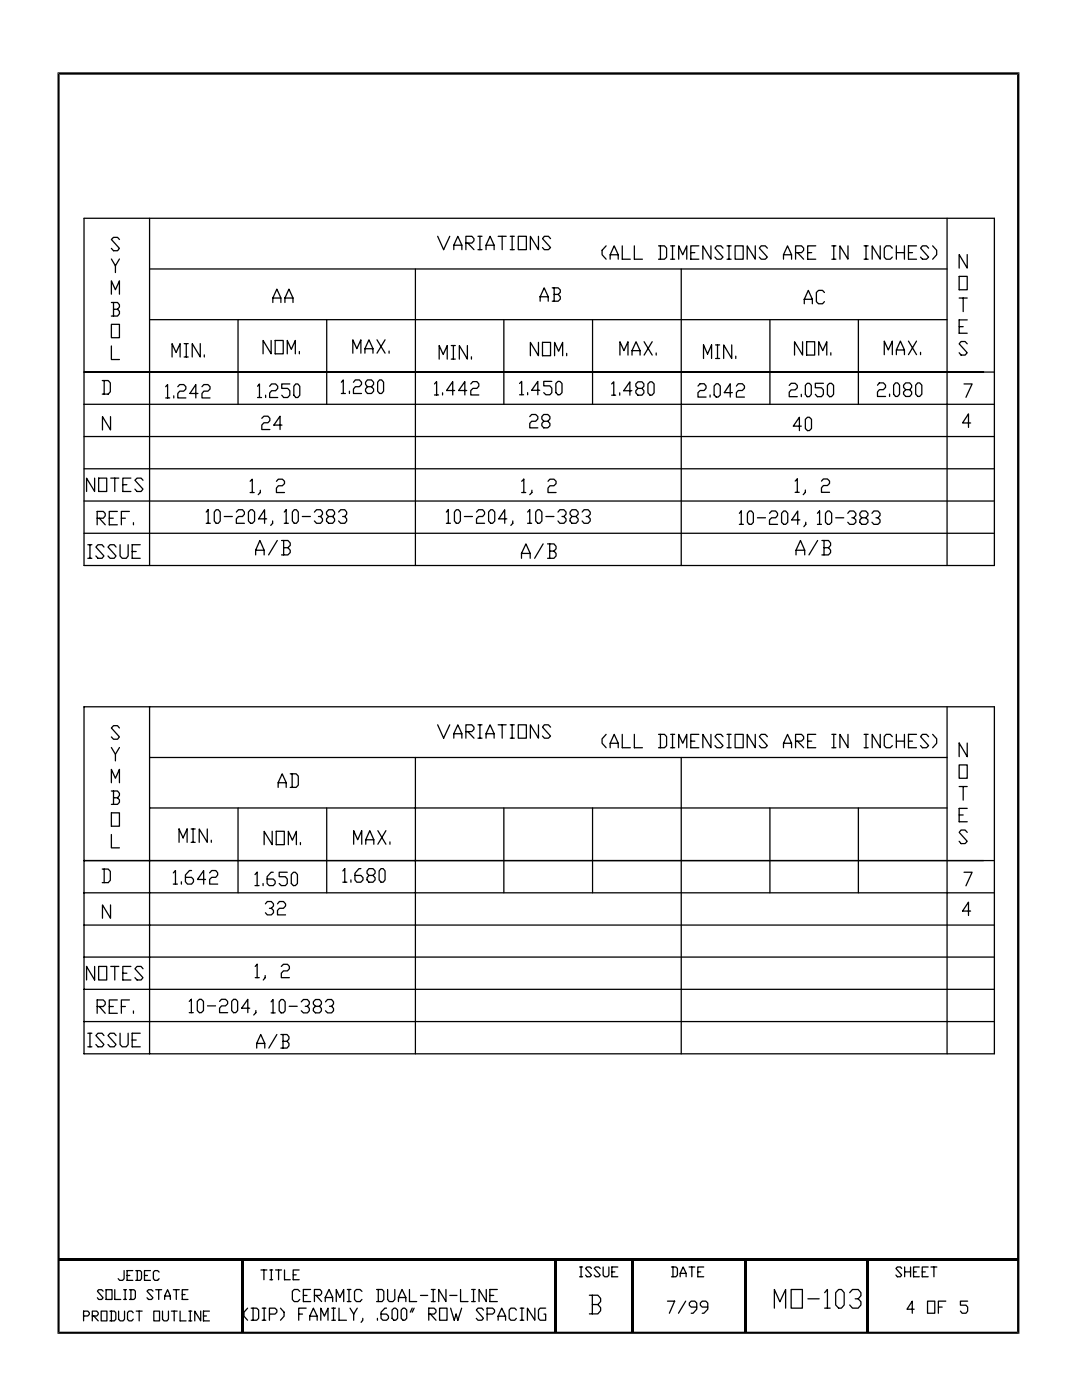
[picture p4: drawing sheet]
<svg xmlns="http://www.w3.org/2000/svg" width="216mm" height="279mm" viewBox="0 0 216 279" stroke-linecap="round" stroke-linejoin="round" font-family="sans-serif">
<path d="M11.5 14.4h191.9l-.5 .5h-191zM203.4 14.4v251.8l-.5-.4v-250.9zM11.7 251.1h191.5v.5h-191.5zM48.1 251.4h.5v14.6h-.5zM110.7 251.4h.5v14.6h-.5zM126 251.4h.5v14.6h-.5zM148.5 251.4h.6v14.6h-.6zM172.9 251.4h.5v14.6h-.5z" fill="#000"/>
<path d="M11.7 14.4v251.8M11.5 266h191.9" fill="none" stroke="#000" stroke-width=".42"/>
<g fill="none" stroke="#000" stroke-width=".25">
<path d="M16.8 43.6h181.6v69.3h-181.6zM22.2 58.7v-2.7l.8 1.8 .8-1.8v2.7M22.2 51.7l.8 1.3M23 53v1.4M23.8 47.8l-.3-.4h-.9l-.4 .4 1.6 1.8-.3 .4h-.9l-.4-.4M23.8 51.7l-.8 1.3M29.8 53.7h159.2M29.8 43.6v69.3M54.4 59.5h1.6M56.9 59.5l.8-1.8 .8 1.8v.9M56.9 59.5h1.6M56.9 59.5v.9"/>
<path d="M82.9 53.7v59.2M87.3 47.2l1.2 2.6 1.2-2.6M90.6 49.8v-.9l.8-1.7 .8 1.7v.9M90.6 48.9h1.6M93 48.5h1.1l.5-.5v-.4l-.5-.4h-1.1v2.6M93.3 48.5l1.3 1.3M95.4 47.2h.8M95.4 49.8h.8M95.8 47.2v2.6M97 49.8v-.9l.8-1.7 .8 1.7v.9M97 48.9h1.6M99.4 47.2h1.6"/>
<path d="M100.2 47.2v2.6M101.8 47.2h.8M101.8 49.8h.8M102.2 47.2v2.6M103.4 47.2h1.6v2.6h-1.6zM107.4 47.2v2.6l-1.6-2.6v2.6M107.8 59.2l.8-1.8 .8 1.8v.9M107.8 59.2v.9M107.8 59.2h1.6M109.9 47.6l-.5-.4h-.8l-.4 .4 1.7 1.8-.5 .4h-.8l-.4-.4M110.2 57.4h1.2l.4 .5v.4l-.4 .5M110.6 58.8h.8l.4 .4v.5l-.4 .4h-1.2"/>
<path d="M110.6 57.4v2.7M120.9 49.1l-.8 .9v.8l.8 .9M121.8 51.7v-.9l.8-1.7 .8 1.7v.9M121.8 50.8h1.6M124.2 49.1v2.6h1.6M126.6 49.1v2.6h1.6M131.4 49.1h1.2l.4 .4v1.8l-.4 .4h-1.2M131.8 49.1v2.6M133.8 51.7h.8M133.8 49.1h.8M134.2 49.1v2.6M135.4 51.7v-2.6l.8 1.7 .8-1.7v2.6"/>
<path d="M135.9 53.7v59.2M137.8 50.4h.8M139.4 49.1h-1.6v2.6h1.6M141.9 49.1v2.6l-1.6-2.6v2.6M144.3 49.5l-.5-.4h-.8l-.3 .4 1.6 1.8-.5 .4h-.8l-.3-.4M145.1 51.7h.8M145.1 49.1h.8M145.5 49.1v2.6M146.7 49.1h1.6v2.6h-1.6zM150.7 49.1v2.6l-1.6-2.6v2.6M153.1 49.5l-.4-.4h-.8l-.4 .4 1.6 1.8-.4 .4h-.8l-.4-.4M156.3 50.8l.8-1.7 .8 1.7v.9"/>
<path d="M156.3 50.8h1.6M156.3 50.8v.9M158.7 50.4h1.2l.5-.4v-.5l-.5-.4h-1.2v2.6M159.1 50.4l1.3 1.3M160.5 59.7l.8-1.7 .8 1.7v.9M160.5 59.7v.9M160.5 59.7h1.6M161.2 50.4h.8M162.8 49.1h-1.6v2.6h1.6M164.5 58.4l-.4-.4h-.8l-.4 .4v1.8l.4 .4h.8l.4-.4M166 51.7h.8M166 49.1h.8"/>
<path d="M166.4 49.1v2.6M169.2 49.1v2.6l-1.6-2.6v2.6M172.4 51.7h.8M172.4 49.1h.8M172.8 49.1v2.6M175.6 49.1v2.6l-1.6-2.6v2.6M178.1 49.5l-.5-.4h-.8l-.4 .4v1.8l.4 .4h.8l.5-.4M178.9 50.4h1.6M178.9 49.1v2.6M180.5 49.1v2.6M181.3 50.4h.8M182.9 49.1h-1.6v2.6h1.6"/>
<path d="M185.3 49.5l-.4-.4h-.8l-.4 .4 1.6 1.8-.4 .4h-.8l-.4-.4M186.1 49.1l.8 .9v.8l-.8 .9M189 43.6v69.3M191.4 55.2h1.6v2.6h-1.6zM191.4 59.5h1.6M192.2 59.5v2.7M193 50.8v2.7l-1.6-2.7v2.7M16.8 74.3h181.6M20.4 75.9h1.2l.4 .5v1.8l-.4 .5h-1.2M20.8 75.9v2.8M22.2 64.7h1.6v2.7h-1.6zM22.2 60.4h1.3l.3 .4v.5l-.3 .4"/>
<path d="M22.2 69v2.8h1.6M22.6 61.7h.9l.3 .4v.5l-.3 .5h-1.3M22.6 60.4v2.7M29.8 63.8h159.2M33.1 77.2l.3-.4v2.6M33.1 79.4h.8M34.3 71.2v-2.6l.8 1.8 .8-1.8v2.6M34.7 79v.4M35.5 77.2l.4-.4h.8l.4 .4v.4l-.4 .5h-.8l-.4 .4v.9h1.6M36.7 68.6h.8M36.7 71.2h.8M37.2 68.6v2.6"/>
<path d="M39.5 78.5h-1.6l1.2-1.7v2.6M40 68.6v2.6l-1.6-2.6v2.6M40.3 77.2l.4-.4h.8l.4 .4v.4l-.4 .5h-.8l-.4 .4v.9h1.6M40.8 70.8v.4M47.5 63.8v16.9M51.4 77.1l.4-.5v2.7M51.4 79.3h.8M53 78.9v.4M53.8 77.1l.4-.5h.8l.4 .5v.4l-.4 .5h-.8l-.4 .4v.9h1.6M54.1 67.9v2.7l-1.6-2.7v2.7M54.4 60.4v-.9l.8-1.8 .8 1.8v.9M54.9 67.9h1.6v2.7h-1.6z"/>
<path d="M57.3 70.6v-2.7l.8 1.8 .8-1.8v2.7M57.8 76.6h-1.6v.9h1.2l.4 .5v.9l-.4 .4h-.8l-.4-.4M59 76.6h.4l.4 .5v1.8l-.4 .4h-.4l-.4-.4v-1.8zM59.7 70.1v.5M65.2 63.8v16.9M68.1 76.3l.4-.5v2.7M68.1 78.5h.8M69.7 78.1v.4M70.4 70.5v-2.7l.8 1.8 .8-1.8v2.7M70.5 76.3l.4-.5h.8l.4 .5v.4l-.4 .5h-.8l-.4 .4v.9h1.6M72.8 70.5v-.9l.8-1.8 .8 1.8v.9M72.8 69.6h1.6"/>
<path d="M73.3 77.2l-.4-.5v-.4l.4-.5h.8l.4 .5v.4l-.4 .5h-.8l-.4 .4v.5l.4 .4h.8l.4-.4v-.5l-.4-.4M75.2 67.8l1.6 2.7M75.7 75.8h.5l.3 .5v1.8l-.3 .4h-.5l-.3-.4v-1.8zM76.8 67.8l-1.6 2.7M77.6 70.1v.4M86.7 76.6l.4-.4v2.6M86.7 78.8h.8M87.6 71.7v-2.7l.8 1.7 .8-1.7v2.7M88.3 78.4v.4M90 69h.8M90 71.7h.8M90.5 69v2.7"/>
<path d="M90.7 77.9h-1.6l1.2-1.7v2.6M93.1 77.9h-1.6l1.3-1.7v2.6M93.3 69v2.7l-1.6-2.7v2.7M93.9 76.6l.5-.4h.8l.3 .4v.4l-.3 .5h-.8l-.5 .4v.9h1.6M94.1 71.2v.5M100.5 63.8v16.9M103.7 76.5l.4-.4v2.7M103.7 78.8h.8M105.3 78.4v.4M107.4 68.3v2.7l-1.6-2.7v2.7M107.7 77.9h-1.6l1.2-1.8v2.7M108.2 68.3h1.7v2.7h-1.7z"/>
<path d="M110.1 76.1h-1.6v.9h1.2l.4 .5v.9l-.4 .4h-.8l-.4-.4M110.7 71v-2.7l.8 1.8 .8-1.8v2.7M110.9 76.5l.4-.4h.4l.4 .4v1.9l-.4 .4h-.4l-.4-.4zM113.1 70.5v.5M118.2 63.8v16.9M122 76.6l.5-.4v2.7M122 78.9h.9M123.7 78.4v.5M123.7 70.9v-2.7l.8 1.8 .8-1.8v2.7M126.1 78h-1.6l1.2-1.8v2.7M126.1 70.9v-.9l.8-1.8 .8 1.8v.9M126.1 70h1.6"/>
<path d="M127.3 77.5l-.4-.4v-.5l.4-.4h.8l.4 .4v.5l-.4 .4h-.8l-.4 .5v.4l.4 .5h.8l.4-.5v-.4l-.4-.5M128.5 68.2l1.6 2.7M129.7 76.2h.4l.4 .4v1.8l-.4 .5h-.4l-.4-.5v-1.8zM130.1 68.2l-1.6 2.7M130.9 70.4v.5M139.3 77l.4-.4h.8l.4 .4v.5l-.4 .4h-.8l-.4 .5v.8h1.6M140.4 71.5v-2.7l.8 1.9 .8-1.9v2.7M141.7 78.8v.4M142.8 68.8h.8M142.8 71.5h.8M142.9 76.6h.4l.4 .4v1.8l-.4 .4h-.4l-.4-.4v-1.8zM143.2 68.8v2.7"/>
<path d="M146 68.8v2.7l-1.6-2.7v2.7M146.1 78.4h-1.6l1.2-1.8v2.6M146.8 71.1v.4M146.9 77l.4-.4h.8l.4 .4v.5l-.4 .4h-.8l-.4 .5v.8h1.6M153.6 63.8v16.9M157.5 76.9l.4-.4h.8l.4 .4v.5l-.4 .4h-.8l-.4 .5v.9h1.6M159.9 78.7v.5M160.1 68.2v2.7l-1.6-2.7v2.7M161 68.2h1.6v2.7h-1.6zM161.1 76.5h.4l.4 .4v1.8l-.4 .5h-.4l-.4-.5v-1.8zM163.4 70.9v-2.7l.8 1.8 .8-1.8v2.7M164.3 76.5h-1.6v.9h1.2l.4 .4v.9l-.4 .5h-.8l-.4-.5"/>
<path d="M165.1 76.9l.4-.4h.4l.4 .4v1.8l-.4 .5h-.4l-.4-.5zM165.8 70.4v.5M171.3 63.8v16.9M175.1 76.9l.4-.5h.8l.4 .5v.4l-.4 .5h-.8l-.4 .4v.9h1.6M176.4 70.8v-2.7l.8 1.7 .9-1.7v2.7M177.5 78.7v.4M178.7 76.4h.4l.4 .5v1.8l-.4 .4h-.4l-.4-.4v-1.8zM178.9 70.8v-1l.8-1.7 .8 1.7v1M178.9 69.8h1.6M180.7 77.8l-.4-.5v-.4l.4-.5h.8l.4 .5v.4l-.4 .5h-.8l-.4 .4v.5l.4 .4h.8l.4-.4v-.5l-.4-.4M181.3 68.1l1.6 2.7M182.9 68.1l-1.6 2.7"/>
<path d="M183.1 76.4h.4l.4 .5v1.8l-.4 .4h-.4l-.4-.4v-1.8zM183.7 70.3v.5M191.4 65.2h.8M192.4 76.6h1.6l-1.3 2.7M193 68.6l-.4-.4h-.8l-.4 .4 1.6 1.8-.4 .5h-.8l-.4-.5M193 63.8h-1.6v2.7h1.6M16.8 87.1h181.6M16.8 80.7h181.6M16.8 93.6h181.6M16.8 100h181.6M18.9 95.4v2.7l-1.6-2.7v2.7M19.7 95.4h1.6v2.7h-1.6z"/>
<path d="M22.1 83.1v2.7l-1.7-2.7v2.7M22.1 95.4h1.6M22.9 95.4v2.7M24.5 96.7h.8M26.1 95.4h-1.6v2.7h1.6M28.5 95.8l-.3-.4h-.9l-.4 .4 1.6 1.8-.3 .5h-.9l-.4-.5M49.9 96.1l.4-.5v2.7M49.9 98.3h.8M51.9 97.8v.5l-.4 .4M52.2 83.5l.5-.4h.8l.3 .4v.4l-.3 .5h-.8l-.5 .4v.9h1.6M55.2 96.1l.3-.5h.8l.5 .5v.4l-.5 .4h-.8l-.3 .5v.9h1.6M56.3 84.8h-1.6l1.2-1.7v2.6"/>
<path d="M104.1 96.1l.4-.5v2.7M104.1 98.3h.8M105.7 83.1l.4-.4h.8l.4 .4v.5l-.4 .5h-.8l-.4 .4v.9h1.6M106.1 97.8v.5l-.4 .4M108.5 84.1l-.4-.5v-.5l.4-.4h.8l.4 .4v.5l-.4 .5h-.8l-.4 .4v.5l.4 .4h.8l.4-.4v-.5l-.4-.4M109.3 96.1l.4-.5h.8l.5 .5v.4l-.5 .4h-.8l-.4 .5v.9h1.7M158.7 96l.4-.4v2.7M158.7 98.3h.8M159.9 85h-1.6l1.2-1.7v2.6M160.7 83.7l.4-.4h.4l.4 .4v1.8l-.4 .4h-.4l-.4-.4zM160.7 97.8v.5l-.4 .4M163.9 96l.4-.4h.8l.4 .4v.5l-.4 .4h-.8l-.4 .5v.9h1.6"/>
<path d="M193.7 84.4h-1.6l1.2-1.8v2.7M16.8 106.4h181.6M17.5 108.7h.8M17.5 111.4h.8M17.9 108.7v2.7M19.4 103.4h1.2l.4-.4v-.5l-.4-.4h-1.2v2.6M19.8 103.4l1.2 1.3M20.7 109.2l-.3-.5h-.8l-.5 .5 1.6 1.8-.3 .4h-.8l-.5-.4M21.8 103.4h.8M23.2 109.2l-.4-.5h-.8l-.5 .5 1.7 1.8-.4 .4h-.8l-.5-.4M23.4 102.1h-1.6v2.6h1.6M24 108.7v2.3l.4 .4h.8l.4-.4v-2.3"/>
<path d="M24.2 103.4h.8M25.8 102.1h-1.6v2.6M26.4 110.1h.8M26.6 104.3v.4M28 108.7h-1.6v2.7h1.6M41.1 104.4h.9M41.1 102.2l.4-.5v2.7M43.1 101.7h.5l.3 .5v1.8l-.3 .4h-.5l-.3-.4v-1.8zM44.7 103.1h1.7M47.2 102.2l.4-.5h.8l.4 .5v.4l-.4 .5h-.8l-.4 .4v.9h1.6M50 101.7h.4l.4 .5v1.8l-.4 .4h-.4l-.4-.4v-1.8zM51 110.7v-.9l.9-1.9 .8 1.9v.9"/>
<path d="M51 109.8h1.7M53.2 103.5h-1.6l1.2-1.8v2.7M54.4 104v.4l-.4 .5M55.3 107.9l-1.7 2.8M56.2 107.9h1.2l.5 .5v.4l-.5 .5M56.6 109.3h.8l.5 .5v.5l-.5 .4h-1.2M56.6 107.9v2.8M56.7 102.2l.4-.5v2.7M56.7 104.4h.8M58.7 101.7h.4l.4 .5v1.8l-.4 .4h-.4l-.4-.4v-1.8zM60.3 103.1h1.6M62.7 102.2l.5-.5h.8l.3 .5v.4l-.3 .5h-.5"/>
<path d="M64 103.1l.3 .4v.5l-.3 .4h-.8l-.5-.4M65.6 103.1l-.4-.5v-.4l.4-.5h.8l.4 .5v.4l-.4 .5h-.8l-.4 .4v.5l.4 .4h.8l.4-.4v-.5l-.4-.4M67.6 102.2l.4-.5h.8l.4 .5v.4l-.4 .5h-.4M68.8 103.1l.4 .4v.5l-.4 .4h-.8l-.4-.4M89.1 104.4h.8M89.1 102.2l.4-.5v2.7M91.1 101.7h.4l.4 .5v1.8l-.4 .4h-.4l-.4-.4v-1.8zM92.7 103.1h1.6M95.1 102.2l.4-.5h.8l.4 .5v.4l-.4 .5h-.8l-.4 .4v.9h1.6M97.9 101.7h.4l.4 .5v1.8l-.4 .4h-.4l-.4-.4v-1.8zM101.1 103.5h-1.6l1.2-1.8v2.7M102.3 104v.4l-.4 .5"/>
<path d="M104.1 110.4l.8-1.9 .9 1.9v1M104.1 110.4v1M104.1 110.4h1.7M105.3 104.4h.8M105.3 102.2l.4-.5v2.7M107.3 101.7h.4l.4 .5v1.8l-.4 .4h-.4l-.4-.4v-1.8zM108.4 108.5l-1.7 2.9M108.9 103.1h1.6M109.3 108.5h1.2l.5 .6v.4l-.5 .5M109.7 110h.8l.5 .4v.6l-.5 .4h-1.2M109.7 108.5v2.9M111.3 102.2l.4-.5h.8l.4 .5v.4l-.4 .5h-.4"/>
<path d="M112.5 103.1l.4 .4v.5l-.4 .4h-.8l-.4-.4M114.1 103.1l-.4-.5v-.4l.4-.5h.8l.5 .5v.4l-.5 .5h-.8l-.4 .4v.5l.4 .4h.8l.5-.4v-.5l-.5-.4M116.2 102.2l.3-.5h.8l.5 .5v.4l-.5 .5h-.3M117.3 103.1l.5 .4v.5l-.5 .4h-.8l-.3-.4M147.5 102.4l.4-.4v2.6M147.5 104.6h.8M149.5 102h.4l.4 .4v1.8l-.4 .4h-.4l-.4-.4v-1.8zM151.1 103.3h1.6M153.5 102.4l.5-.4h.8l.4 .4v.5l-.4 .4h-.8l-.5 .5v.8h1.7M156.4 102h.4l.4 .4v1.8l-.4 .4h-.4l-.4-.4v-1.8zM158.8 110.7v-.9l.9-1.9 .9 1.9v.9M158.8 109.8h1.8"/>
<path d="M159.6 103.8h-1.6l1.2-1.8v2.6M160.8 104.2v.4l-.4 .5M163.1 104.6h.8M163.1 102.4l.4-.4v2.6M163.2 107.9l-1.8 2.8M164 107.9h1.3l.4 .5v.4l-.4 .5M164.4 109.3h.9l.4 .5v.5l-.4 .4h-1.3M164.4 107.9v2.8M165.1 102h.4l.4 .4v1.8l-.4 .4h-.4l-.4-.4v-1.8zM166.8 103.3h1.6M169.2 102.4l.3-.4h.8l.5 .4v.5l-.5 .4h-.3M170.3 103.3l.5 .5v.4l-.5 .4h-.8l-.3-.4"/>
<path d="M172 103.3l-.4-.4v-.5l.4-.4h.8l.4 .4v.5l-.4 .4h-.8l-.4 .5v.4l.4 .4h.8l.4-.4v-.4l-.4-.5M174 102.4l.4-.4h.8l.4 .4v.5l-.4 .4h-.4M175.2 103.3l.4 .5v.4l-.4 .4h-.8l-.4-.4M16.8 141.1h181.6v69.2h-181.6zM22.2 156.2v-2.7l.8 1.8 .8-1.8v2.7M22.2 157.9h1.3l.3 .4v.5l-.3 .4M22.2 149.2l.8 1.3v1.3M22.6 159.2h.9l.3 .4v.5l-.3 .4h-1.3M22.6 157.9v2.6M23.8 145.3l-.3-.5h-.9l-.4 .5 1.6 1.8-.3 .4h-.9l-.4-.4M23.8 149.2l-.8 1.3M29.8 151.2h159.2"/>
<path d="M29.8 141.1v69.2M55.5 157.1v-.9l.8-1.8 .8 1.8v.9M55.5 156.2h1.6M57.9 154.4h1.2l.4 .5v1.8l-.4 .4h-1.2M58.3 154.4v2.7M82.9 151.2v59.1M87.3 144.7l1.2 2.6 1.2-2.6M90.6 147.3v-.9l.8-1.7 .8 1.7v.9M90.6 146.4h1.6M93 146h1.1l.5-.5v-.4l-.5-.4h-1.1v2.6M93.3 146l1.3 1.3M95.4 144.7h.8"/>
<path d="M95.4 147.3h.8M95.8 144.7v2.6M97 147.3v-.9l.8-1.7 .8 1.7v.9M97 146.4h1.6M99.4 144.7h1.6M100.2 144.7v2.6M101.8 144.7h.8M101.8 147.3h.8M102.2 144.7v2.6M103.4 144.7h1.6v2.6h-1.6zM107.4 144.7v2.6l-1.6-2.6v2.6M109.9 145.1l-.5-.4h-.8l-.4 .4 1.7 1.8-.5 .4h-.8l-.4-.4"/>
<path d="M120.9 146.6l-.8 .8v.9l.8 .9M121.8 149.2v-.9l.8-1.7 .8 1.7v.9M121.8 148.3h1.6M124.2 146.6v2.6h1.6M126.6 146.6v2.6h1.6M131.4 146.6h1.2l.4 .4v1.8l-.4 .4h-1.2M131.8 146.6v2.6M133.8 149.2h.8M133.8 146.6h.8M134.2 146.6v2.6M135.4 149.2v-2.6l.8 1.7 .8-1.7v2.6M135.9 151.2v59.1"/>
<path d="M137.8 147.9h.8M139.4 146.6h-1.6v2.6h1.6M141.9 146.6v2.6l-1.6-2.6v2.6M144.3 147l-.5-.4h-.8l-.3 .4 1.6 1.8-.5 .4h-.8l-.3-.4M145.1 149.2h.8M145.1 146.6h.8M145.5 146.6v2.6M146.7 146.6h1.6v2.6h-1.6zM150.7 146.6v2.6l-1.6-2.6v2.6M153.1 147l-.4-.4h-.8l-.4 .4 1.6 1.8-.4 .4h-.8l-.4-.4M156.3 148.3l.8-1.7 .8 1.7v.9M156.3 148.3v.9"/>
<path d="M156.3 148.3h1.6M158.7 147.9h1.2l.5-.5v-.4l-.5-.4h-1.2v2.6M159.1 147.9l1.3 1.3M161.2 147.9h.8M162.8 146.6h-1.6v2.6h1.6M166 149.2h.8M166 146.6h.8M166.4 146.6v2.6M169.2 146.6v2.6l-1.6-2.6v2.6M172.4 149.2h.8M172.4 146.6h.8M172.8 146.6v2.6"/>
<path d="M175.6 146.6v2.6l-1.6-2.6v2.6M178.1 147l-.5-.4h-.8l-.4 .4v1.8l.4 .4h.8l.5-.4M178.9 146.6v2.6M178.9 147.9h1.6M180.5 146.6v2.6M181.3 147.9h.8M182.9 146.6h-1.6v2.6h1.6M185.3 147l-.4-.4h-.8l-.4 .4 1.6 1.8-.4 .4h-.8l-.4-.4M186.1 146.6l.8 .8v.9l-.8 .9M189 141.1v69.2M191.4 152.7h1.6v2.6h-1.6zM191.4 157h1.6"/>
<path d="M192.2 157v2.7M193 148.3v2.7l-1.6-2.7v2.7M16.8 178.2h181.6M16.8 171.7h181.6M20.4 173.4h1.2l.4 .5v1.8l-.4 .4h-1.2M20.8 173.4v2.7M22.2 162.2h1.6v2.7h-1.6zM22.2 166.5v2.7h1.6M29.8 161.2h159.2M34.6 174.2l.4-.5v2.7M34.6 176.4h.8M35.7 168.1v-2.7l.8 1.8 .8-1.8v2.7"/>
<path d="M36.2 176v.4M38.1 165.4h.8M38.1 168.1h.8M38.2 173.7h-.4l-.8 .9v1.4l.4 .4h.8l.4-.4v-.5l-.4-.4h-1.2M38.5 165.4v2.7M41 175.5h-1.6l1.2-1.8v2.7M41.4 165.4v2.7l-1.6-2.7v2.7M41.8 174.2l.4-.5h.9l.3 .5v.4l-.3 .5h-.9l-.4 .4v.9h1.6M42.2 167.7v.4M47.5 161.2v17M50.9 174.5l.4-.4v2.6M50.9 176.7h.8"/>
<path d="M52.5 176.3v.4M54.3 165.9v2.7l-1.6-2.7v2.7M54.5 174.1h-.4l-.8 .9v1.3l.4 .4h.8l.4-.4v-.4l-.4-.5h-1.2M55.1 165.9h1.6v2.7h-1.6zM57.3 174.1h-1.6v.9h1.2l.4 .4v.9l-.4 .4h-.8l-.4-.4M57.5 168.6v-2.7l.8 1.8 .8-1.8v2.7M58.5 174.1h.4l.5 .4v1.8l-.5 .4h-.4l-.4-.4v-1.8zM59.9 168.1v.5M65.2 161.2v17M68.4 173.8l.4-.4v2.7M68.4 176.1h.8M70 175.6v.5"/>
<path d="M70.6 168.5v-2.7l.8 1.8 .8-1.8v2.7M72 173.4h-.4l-.8 .9v1.3l.4 .5h.8l.4-.5v-.4l-.4-.5h-1.2M73 168.5v-.9l.8-1.8 .8 1.8v.9M73 167.6h1.6M73.6 174.7l-.4-.4v-.5l.4-.4h.8l.4 .4v.5l-.4 .4h-.8l-.4 .5v.4l.4 .5h.8l.4-.5v-.4l-.4-.5M75.4 165.8l1.6 2.7M76 173.4h.5l.3 .4v1.8l-.3 .5h-.5l-.4-.5v-1.8zM77 165.8l-1.6 2.7M77.8 168v.5M100.5 161.2v17M118.2 161.2v17M153.6 161.2v17"/>
<path d="M171.3 161.2v17M191.4 162.6h.8M192.4 174.1h1.6l-1.3 2.7M193 166.1l-.4-.4h-.8l-.4 .4 1.6 1.8-.4 .5h-.8l-.4-.5M193 161.3h-1.6v2.7h1.6M16.8 197.4h181.6M16.8 191h181.6M16.8 184.6h181.6M18.9 192.9v2.7l-1.6-2.7v2.7M19.7 192.9h1.6v2.7h-1.6zM22.1 180.6v2.7l-1.7-2.7v2.7M22.1 192.9h1.6"/>
<path d="M22.9 192.9v2.7M23.4 199.6h-1.6v2.6h1.6M24.5 194.2h.8M25.8 199.6h-1.6v2.6M26.1 192.9h-1.6v2.7h1.6M28.5 193.3l-.3-.4h-.9l-.4 .4 1.6 1.8-.3 .5h-.9l-.4-.5M37.8 199.9l.4-.5v2.7M39.4 199.9l.4-.5h.4l.4 .5v1.8l-.4 .4h-.4l-.4-.4zM43.8 199.9l.4-.5h.8l.4 .5v.4l-.4 .4h-.8l-.4 .5v.9h1.6M46.6 199.4h.4l.4 .5v1.8l-.4 .4h-.4l-.4-.4v-1.8zM50.9 192.9l.4-.5v2.7M50.9 195.1h.8"/>
<path d="M52.9 194.7v.4l-.4 .5M53 180.4l.3-.5h.8l.5 .5v.4l-.5 .5h-.3M54.1 199.9l.4-.4v2.6M54.1 181.3l.5 .4v.5l-.5 .4h-.8l-.3-.4M55.4 180.4l.4-.5h.8l.4 .5v.4l-.4 .5h-.8l-.4 .4v.9h1.6M56.1 199.5h.4l.4 .4v1.8l-.4 .4h-.4l-.4-.4v-1.8zM56.1 192.9l.5-.5h.8l.3 .5v.4l-.3 .5h-.8l-.5 .4v.9h1.6M60.1 199.9l.4-.4h.8l.4 .4v.5l-.4 .4h-.4M64.9 199.9l.5-.4h.8l.3 .4v.5l-.3 .4h-.5M193.7 181.8h-1.6l1.2-1.8v2.7M16.8 203.9h181.6M17.5 206.2h.8"/>
<path d="M17.5 208.9h.8M17.9 206.2v2.7M19.4 200.9h1.2l.4-.5v-.4l-.4-.4h-1.2v2.6M19.8 200.9l1.2 1.3M20.7 206.7l-.3-.5h-.8l-.5 .5 1.6 1.7-.3 .5h-.8l-.5-.5M21.8 200.9h.8M23.2 206.7l-.4-.5h-.8l-.5 .5 1.7 1.7-.4 .5h-.8l-.5-.5M24 206.2v2.2l.4 .5h.8l.4-.5v-2.2M24.2 200.9h.8M26.4 207.6h.8M26.6 201.8v.4M28 206.2h-1.6v2.7h1.6"/>
<path d="M37.8 202.1h.8M41.4 200.7h1.6M49.8 201.2h-1.6l1.2-1.8v2.7M51.1 201.7v.4l-.5 .5M51.2 208.2l.8-1.7 .8 1.7v1M51.2 208.2v1M51.2 208.2h1.6M54.1 202.1h.8M55.2 206.5l-1.6 2.7M56 206.5h1.3l.4 .4v.4l-.4 .5M56.5 207.8h.8l.4 .4v.5l-.4 .5h-1.3M56.5 206.5v2.7"/>
<path d="M57.7 200.8h1.6M61.3 200.8l.4 .5v.4l-.4 .4h-.8l-.4-.4M62.9 200.8l-.4-.4v-.5l.4-.4h.9l.3 .4v.5l-.3 .4h-.9l-.4 .5v.4l.4 .4h.9l.3-.4v-.4l-.3-.5M66.2 200.8l.3 .5v.4l-.3 .4h-.8l-.5-.4M20.6 257.7l-.3-.3h-.6l-.3 .3 1.2 1.3-.3 .3h-.6l-.3-.3M21.2 257.4h1.2v1.9h-1.2zM22.9 257.4v1.9h1.2M24.7 259.3h.5M24.7 257.4h.5M24.8 253.6v1.6l-.3 .3h-.6l-.3-.3M25 257.4v1.9M25.4 254.6h.5"/>
<path d="M25.8 257.4h.9l.3 .3v1.3l-.3 .3h-.9M26.1 257.4v1.9M26.5 253.6h-1.1v1.9h1.1M27.1 253.6h.9l.2 .3v1.3l-.2 .3h-.9M27.4 253.6v1.9M28.8 254.6h.6M30 253.6h-1.2v1.9h1.2M30.5 257.7l-.3-.3h-.6l-.3 .3 1.2 1.3-.3 .3h-.6l-.3-.3M31.1 257.4h1.2M31.7 257.4v1.9M31.7 253.9l-.2-.3h-.6l-.3 .3v1.3l.3 .3h.6l.2-.3M32.9 259.3v-.6l.5-1.3 .6 1.3v.6"/>
<path d="M32.9 258.7h1.1M34.6 257.4h1.2M35.2 257.4v1.9M36.4 258.4h.5M37.5 257.4h-1.1v1.9h1.1M52.1 253.4h1.2M52.7 253.4v2M53.8 253.4h.6M53.8 255.4h.6M54.1 253.4v2M55 253.4h1.2M55.6 253.4v2"/>
<path d="M56.8 253.4v2h1.1M58.5 254.4h.6M59.7 253.4h-1.2v2h1.2M59.8 257.7l-.4-.4h-.7l-.4 .4v1.6l.4 .5h.7l.4-.5M60.5 258.5h.8M62 257.3h-1.5v2.5h1.5M62.7 258.5h1.1l.4-.4v-.4l-.4-.4h-1.1v2.5M63.1 258.5l1.1 1.3M64.9 259.8v-.8l.8-1.7 .7 1.7v.8M64.9 259h1.5M67.1 259.8v-2.5l.7 1.7 .8-1.7v2.5M69.3 257.3h.7"/>
<path d="M69.3 259.8h.7M69.6 257.3v2.5M72.2 257.7l-.4-.4h-.7l-.4 .4v1.6l.4 .5h.7l.4-.5M75.1 257.3h1.1l.4 .4v1.6l-.4 .5h-1.1M75.5 257.3v2.5M77.3 257.3v2l.4 .5h.7l.4-.5v-2M79.5 259l.7-1.7 .8 1.7v.8M79.5 259h1.5M79.5 259v.8M81.7 257.3v2.5h1.4M83.9 258.5h1.4M86.1 257.3h.7"/>
<path d="M86.1 259.8h.7M86.4 257.3v2.5M89 257.3v2.5l-1.5-2.5v2.5M89.7 258.5h1.5M91.9 257.3v2.5h1.5M94.1 257.3h.7M94.1 259.8h.7M94.5 257.3v2.5M97 257.3v2.5l-1.4-2.5v2.5M97.7 258.5h.8M99.2 257.3h-1.5v2.5h1.5M115.7 254.8h.5"/>
<path d="M115.7 252.9h.5M116 252.9v1.9M117.6 258.5h1.7l.5 .6v.7l-.5 .5M118 253.2l-.3-.3h-.6l-.3 .3 1.2 1.3-.3 .3h-.6l-.3-.3M118.2 258.5v3.7M119.8 253.2l-.3-.3h-.6l-.3 .3 1.2 1.3-.3 .3h-.6l-.3-.3M120.4 252.9v1.6l.2 .3h.6l.3-.3v-1.6M122.1 253.8h.6M123.3 252.9h-1.2v1.9h1.2M133.2 259.7h1.4l-1 2.4M134 252.9h.9l.3 .3v1.3l-.3 .3h-.9M134.3 252.9v1.9"/>
<path d="M135.7 254.8v-.7l.6-1.2 .6 1.2v.7M135.7 254.1h1.2M136.8 259.7l-1.4 2.4M137.5 252.9h1.1M138 252.9v1.9M139.2 253.8h.6M140.4 252.9h-1.2v1.9h1.2M157.9 257.3h2.2v3.8h-2.2zM161.2 259.2h2.2M164.5 258l.6-.7v3.8M167.3 257.3h.6l.5 .7v2.4l-.5 .7h-.6l-.5-.7v-2.4zM169.5 258l.6-.7h1.1l.6 .7v.6l-.6 .6h-.6"/>
<path d="M171.2 259.2l.6 .6v.6l-.6 .7h-1.1l-.6-.7M179.9 253.2l-.2-.3h-.6l-.3 .3 1.1 1.3-.2 .3h-.6l-.3-.3M180.5 252.9v1.9M180.5 253.8h1.2M181.7 252.9v1.9M182.3 253.8h.5M183.4 252.9h-1.1v1.9h1.1M184 253.8h.6M185.1 259.7h1.4v2.4h-1.4zM185.2 252.9h-1.2v1.9h1.2M185.8 252.9h1.1M186.4 252.9v1.9"/>
<path d="M188.7 259.7h-1.5v2.4M193.1 259.7h-1.5v.8h1.1l.4 .4v.8l-.4 .4h-.7l-.4-.4M16.7 262.6h.8l.3-.3v-.3l-.3-.3h-.8v1.9M18.4 262.6h.9l.3-.3v-.3l-.3-.3h-.9v1.9M18.7 262.6l.9 1M20.2 261.7h1.1v1.9h-1.1zM21.9 261.7h.9l.3 .3v1.3l-.3 .3h-.9M22.2 261.7v1.9M23.7 261.7v1.6l.3 .3h.6l.2-.3v-1.6M26.6 262l-.3-.3h-.6l-.3 .3v1.3l.3 .3h.6l.3-.3M27.2 261.7h1.2M27.8 261.7v1.9"/>
<path d="M30.7 261.7h1.1v1.9h-1.1zM32.4 261.7v1.6l.3 .3h.6l.3-.3v-1.6M34.2 261.7h1.1M34.8 261.7v1.9M35.9 261.7v1.9h1.2M37.7 261.7h.6M37.7 263.6h.6M38 261.7v1.9M40 261.7v1.9l-1.1-1.9v1.9M40.6 262.6h.6M41.8 261.7h-1.2v1.9h1.2M49.4 261.1l-.7 .8v.8l.7 .8"/>
<path d="M50.1 261.1h1.1l.4 .4v1.6l-.4 .4h-1.1M50.5 261.1v2.4M52.3 261.1h.7M52.3 263.5h.7M52.7 261.1v2.4M53.8 262.3h1.1l.3-.4v-.4l-.3-.4h-1.1v2.4M56 261.1l.7 .8v.8l-.7 .8M59.6 262.3h.8M61.1 261.1h-1.5v2.4M61.8 262.7l.7-1.6 .8 1.6v.8M61.8 262.7v.8M61.8 262.7h1.5"/>
<path d="M64 263.5v-2.4l.7 1.6 .7-1.6v2.4M66.2 261.1h.7M66.2 263.5h.7M66.5 261.1v2.4M67.6 261.1v2.4h1.5M69.8 261.1l.8 1.2M70.6 262.3v1.2M71.3 261.1l-.7 1.2M72.4 263.1v.4l-.3 .4M75.3 263.1v.4M77.1 261.1h-.3l-.8 .8v1.2l.4 .4h.7l.4-.4v-.4l-.4-.4h-1.1M78.2 261.5l.4-.4h.4l.3 .4v1.6l-.3 .4h-.4l-.4-.4z"/>
<path d="M80.1 261.5l.3-.4h.4l.4 .4v1.6l-.4 .4h-.4l-.3-.4zM82.3 261.1l-.4 .8M82.6 261.1l-.3 .8M85.6 262.3h1l.4-.4v-.4l-.4-.4h-1v2.4M85.9 262.3l1.1 1.2M87.7 261.1h1.5v2.4h-1.5zM89.9 261.1l.7 2.4 .4-1.2 .4 1.2 .7-2.4M96.5 261.5l-.4-.4h-.7l-.4 .4 1.5 1.6-.4 .4h-.7l-.4-.4M97.2 262.3h1.1l.4-.4v-.4l-.4-.4h-1.1v2.4M99.4 262.7l.7-1.6 .8 1.6v.8M99.4 262.7h1.5M99.4 262.7v.8"/>
<path d="M103 261.5l-.3-.4h-.8l-.3 .4v1.6l.3 .4h.8l.3-.4M103.8 261.1h.7M103.8 263.5h.7M104.1 261.1v2.4M106.7 261.1v2.4l-1.5-2.4v2.4M108.9 261.1h-1.1l-.4 .4v1.6l.4 .4h1.1v-1.2h-.4M118.2 260.3h1.1l.5 .7v.6l-.5 .6h-1.7M139 260.9h-1.1l-.4-.4v-.4l.4-.4h.7l.4 .4v1.2l-.7 .8h-.4M141.2 260.9h-1.1l-.4-.4v-.4l.4-.4h.7l.4 .4v1.2l-.7 .8h-.4M154.5 261.1v-3.8l1.1 2.5 1.2-2.5v3.8M164.5 261.1h1.2M182.4 261.3h-1.4l1-1.6v2.4"/>
<path d="M187.2 260.9h.8"/>
</g>
</svg>
